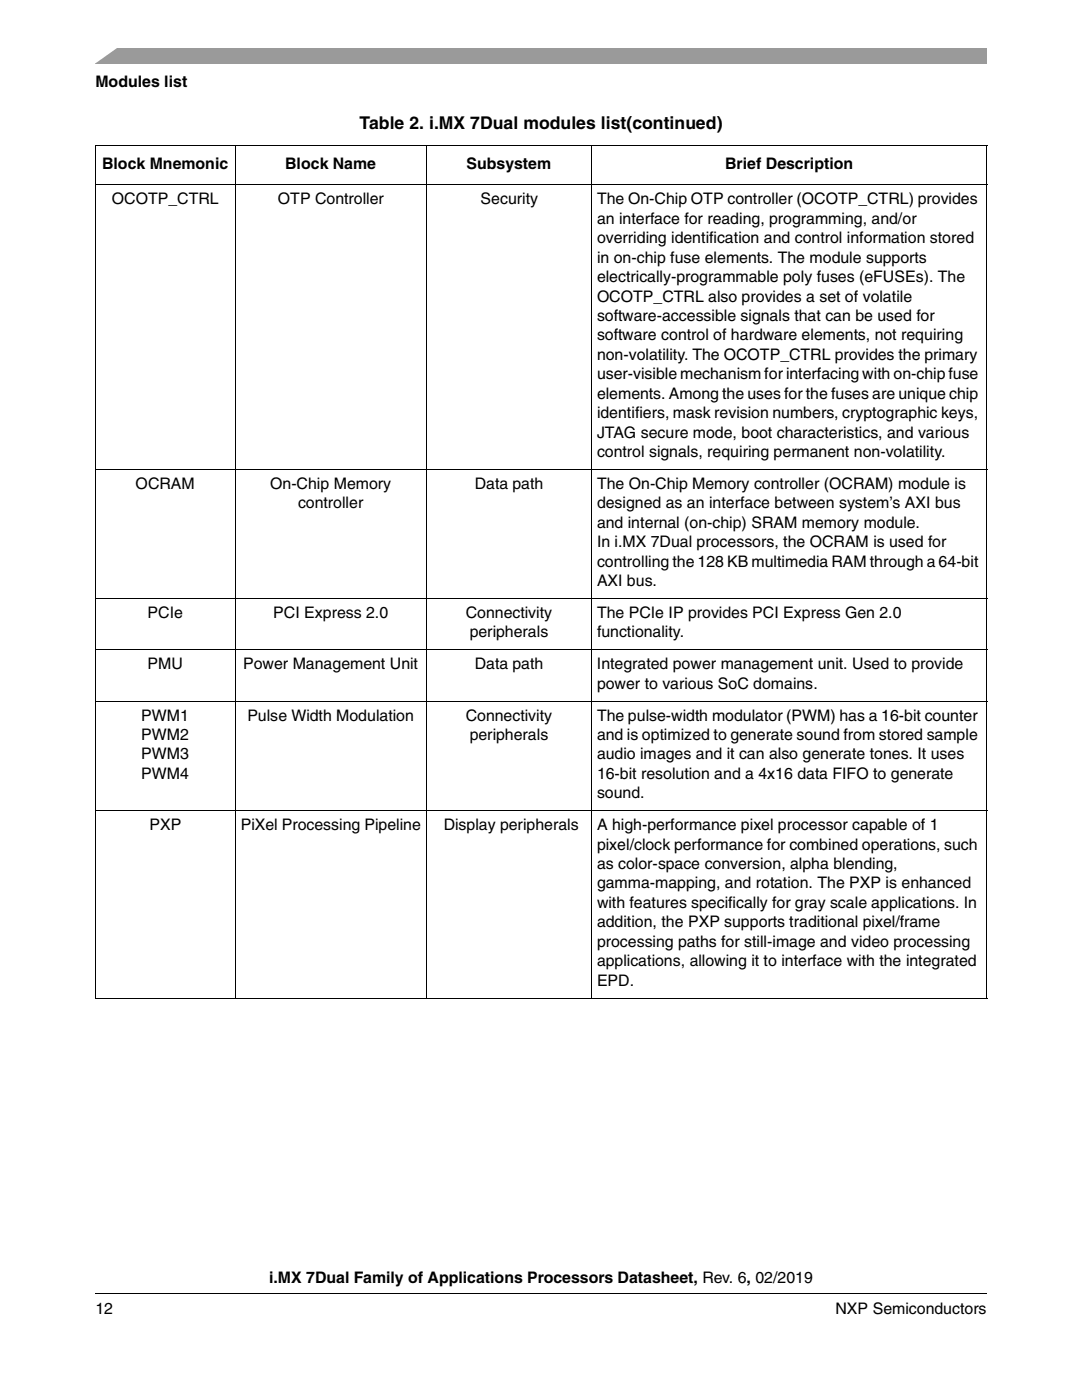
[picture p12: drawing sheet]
<svg xmlns="http://www.w3.org/2000/svg" width="216mm" height="279mm" viewBox="0 0 216 279" stroke-linecap="round" stroke-linejoin="round" font-family="sans-serif">
<defs><g id="words">
<text font-size="3.5" x="71.8" y="25.8">Table 2. i.MX 7Dual modules list(continued)</text>
<g font-size="3.2">
<text x="19" y="17.4">Modules list</text>
<text x="20.4" y="33.7">Block Mnemonic</text>
<text x="56.9" y="33.7">Block Name</text>
<text x="93.1" y="33.7">Subsystem</text>
<text x="144.7" y="33.7">Brief Description</text>
<text x="22.3" y="40.8">OCOTP_CTRL</text>
<text x="55.4" y="40.8">OTP Controller</text>
<text x="95.9" y="40.8">Security</text>
<text x="119.2" y="40.8">The On-Chip OTP controller (OCOTP_CTRL) provides</text>
<text x="119.1" y="44.7">an interface for reading, programming, and/or</text>
<text x="119.1" y="48.6">overriding identification and control information stored</text>
<text x="119.1" y="52.4">in on-chip fuse elements. The module supports</text>
<text x="119.1" y="56.3">electrically-programmable poly fuses (eFUSEs). The</text>
<text x="119.1" y="60.2">OCOTP_CTRL also provides a set of volatile</text>
<text x="119.1" y="64.1">software-accessible signals that can be used for</text>
<text x="119.1" y="67.9">software control of hardware elements, not requiring</text>
<text x="119.1" y="71.8">non-volatility. The OCOTP_CTRL provides the primary</text>
<text x="119.1" y="75.7">user-visible mechanism for interfacing with on-chip fuse</text>
<text x="119.1" y="79.6">elements. Among the uses for the fuses are unique chip</text>
<text x="119.1" y="83.5">identifiers, mask revision numbers, cryptographic keys,</text>
<text x="119.1" y="87.3">JTAG secure mode, boot characteristics, and various</text>
<text x="119.1" y="91.2">control signals, requiring permanent non-volatility.</text>
<text x="27.1" y="97.6">OCRAM</text>
<text x="53.9" y="97.6">On-Chip Memory</text>
<text x="59.5" y="101.5">controller</text>
<text x="94.7" y="97.6">Data path</text>
<text x="119.1" y="101.5">designed as an interface between system’s AXI bus</text>
<text x="119.1" y="97.6">The On-Chip Memory controller (OCRAM) module is</text>
<text x="119.1" y="105.3">and internal (on-chip) SRAM memory module.</text>
<text x="119.1" y="109.2">In i.MX 7Dual processors, the OCRAM is used for</text>
<text x="119.1" y="113.1">controlling the 128 KB multimedia RAM through a 64-bit</text>
<text x="119.1" y="117">AXI bus.</text>
<text x="29.5" y="123.3">PCIe</text>
<text x="54.5" y="123.3">PCI Express 2.0</text>
<text x="92.9" y="123.3">Connectivity</text>
<text x="119.1" y="123.3">The PCIe IP provides PCI Express Gen 2.0</text>
<text x="93.7" y="127.2">peripherals</text>
<text x="119.1" y="127.2">functionality.</text>
<text x="29.5" y="133.6">PMU</text>
<text x="48.6" y="133.6">Power Management Unit</text>
<text x="94.7" y="133.6">Data path</text>
<text x="119.1" y="133.6">Integrated power management unit. Used to provide</text>
<text x="119.1" y="137.5">power to various SoC domains.</text>
<text x="28.2" y="143.8">PWM1</text>
<text x="49.4" y="143.8">Pulse Width Modulation</text>
<text x="92.9" y="143.8">Connectivity</text>
<text x="119.1" y="143.8">The pulse-width modulator (PWM) has a 16-bit counter</text>
<text x="28.2" y="147.7">PWM2</text>
<text x="93.7" y="147.7">peripherals</text>
<text x="119.1" y="147.7">and is optimized to generate sound from stored sample</text>
<text x="28.2" y="151.6">PWM3</text>
<text x="28.2" y="155.4">PWM4</text>
<text x="119.1" y="151.6">audio images and it can also generate tones. It uses</text>
<text x="119.1" y="155.4">16-bit resolution and a 4x16 data FIFO to generate</text>
<text x="119.1" y="159.3">sound.</text>
<text x="29.8" y="165.7">PXP</text>
<text x="48" y="165.7">PiXel Processing Pipeline</text>
<text x="88.5" y="165.7">Display peripherals</text>
<text x="119.1" y="165.7">A high-performance pixel processor capable of 1</text>
<text x="119.1" y="169.5">pixel/clock performance for combined operations, such</text>
<text x="119.1" y="173.4">as color-space conversion, alpha blending,</text>
<text x="119.1" y="177.3">gamma-mapping, and rotation. The PXP is enhanced</text>
<text x="119.1" y="181.2">with features specifically for gray scale applications. In</text>
<text x="119.1" y="185.1">addition, the PXP supports traditional pixel/frame</text>
<text x="119.1" y="188.9">processing paths for still-image and video processing</text>
<text x="119.1" y="192.8">applications, allowing it to interface with the integrated</text>
<text x="119.1" y="196.7">EPD.</text>
<text x="53.7" y="256.1">i.MX 7Dual Family of Applications Processors Datasheet, Rev. 6, 02/2019</text>
<text x="19" y="262.3">12</text>
<text x="166.7" y="262.3">NXP Semiconductors</text>
</g>
</g></defs>
<path d="M19 9.5h177.8v3.2h-177.8z" fill="#9a9a9a"/>
<path d="M17.1 9.2h6.8l-5.4 3.8h-1.4z" fill="#fff"/>
<path d="M19 257.2h177.8v2.3h-177.8z" fill="#fff"/>
<path d="M19 258.1v.1z" fill="#000"/>
<g fill="none" stroke="#000" stroke-width=".2">
<path d="M18.9 29.1h178.1M18.9 36.9h178.1M19 29.2v169.9M46.9 29v170.3M85 29v170.3M118.1 29v170.3M196.9 29.2v169.9M18.9 93.7h178.1M18.9 119.5h178.1M18.9 129.7h178.1M18.9 139.9h178.1M18.9 161.8h178.1"/>
<path d="M18.9 199.2h178.1M19 258.1h177.8"/>
</g>
<use href="#words"/>
</svg>
